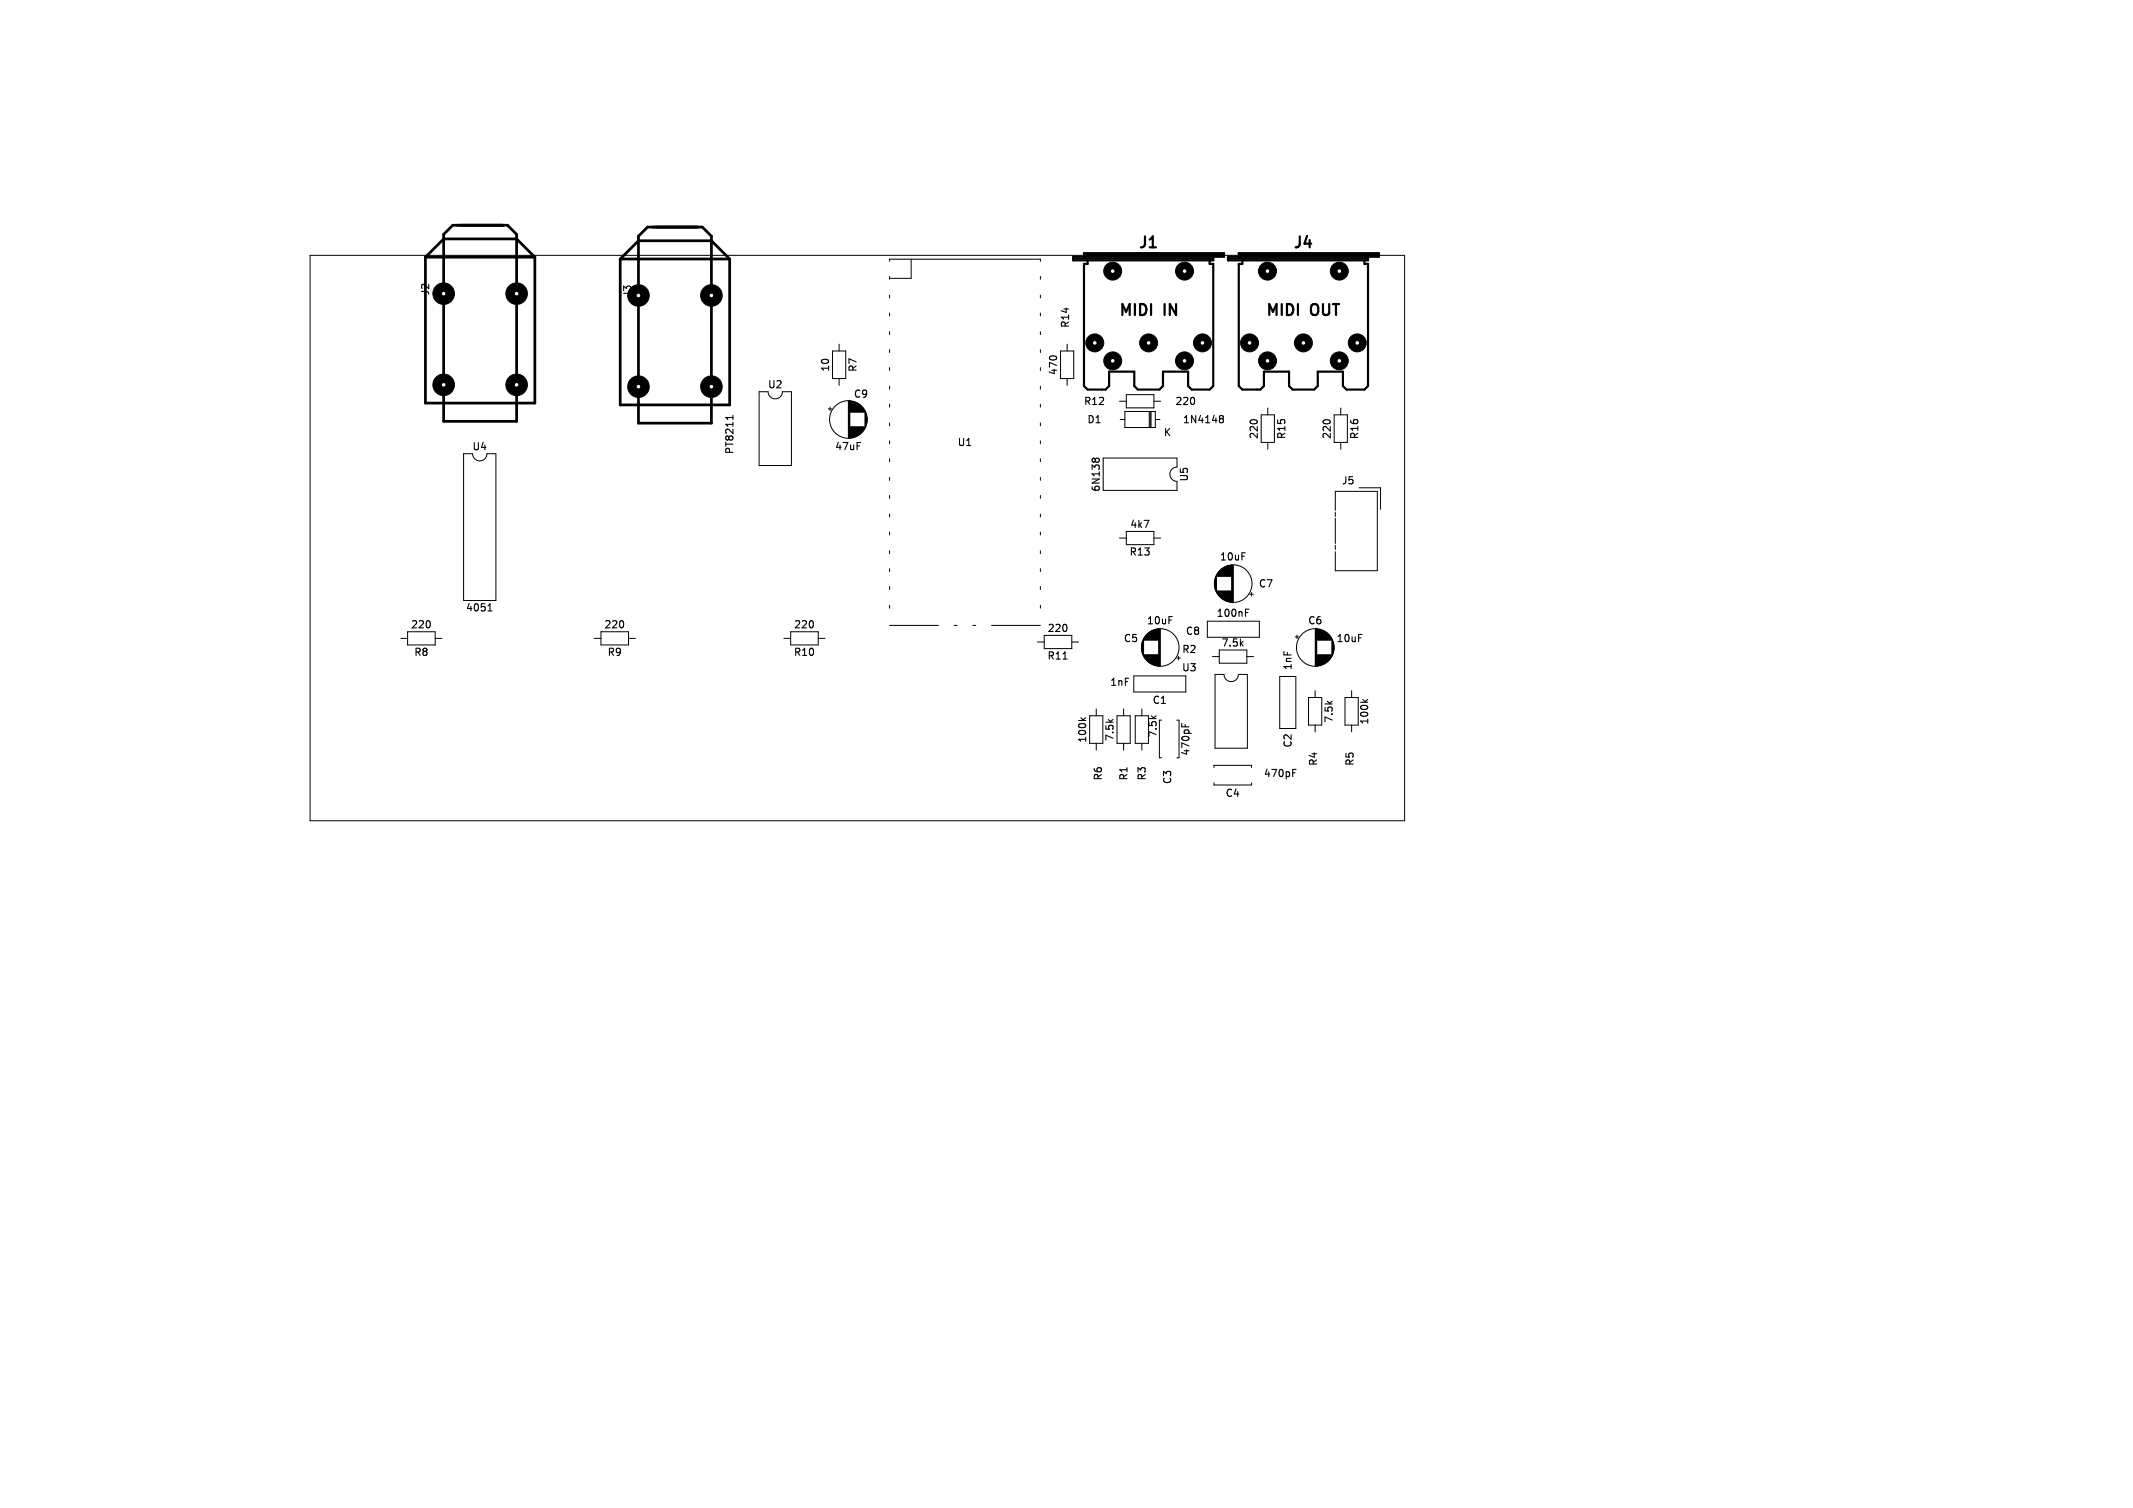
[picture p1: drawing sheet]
<svg xmlns="http://www.w3.org/2000/svg" width="297mm" height="210mm" viewBox="0 0 297 210" stroke-linecap="round" stroke-linejoin="round" font-family="sans-serif">
<defs><g id="words">
<g font-size="2.1">
<text x="158.3" y="35">J1</text>
<text x="179.9" y="35">J4</text>
<text x="155.6" y="44.4">MIDI</text>
<text x="162.1" y="44.4">IN</text>
<text x="176.1" y="44.4">MIDI</text>
<text x="182.6" y="44.4">OUT</text>
</g>
<g font-size="1.4">
<text x="60" y="41.2" transform="rotate(-90 60 41.2)">J2</text>
<text x="88.1" y="41.5" transform="rotate(-90 88.1 41.5)">J3</text>
<text x="149.1" y="45.8" transform="rotate(-90 149.1 45.8)">R14</text>
<text x="115.6" y="51.9" transform="rotate(-90 115.6 51.9)">10</text>
<text x="119.5" y="51.9" transform="rotate(-90 119.5 51.9)">R7</text>
<text x="147.4" y="52.4" transform="rotate(-90 147.4 52.4)">470</text>
<text x="106.8" y="54.3">U2</text>
<text x="118.8" y="55.6">C9</text>
<text x="150.8" y="56.6">R12</text>
<text x="151.3" y="59.1">D1</text>
<text x="163.5" y="56.6">220</text>
<text x="164.6" y="59.1">1N4148</text>
<text x="65.7" y="62.9">U4</text>
<text x="102.3" y="63.4" transform="rotate(-90 102.3 63.4)">PT8211</text>
<text x="116.2" y="62.9">47uF</text>
<text x="133.2" y="62.3">U1</text>
<text x="161.9" y="60.9">K</text>
<text x="175.3" y="61.2" transform="rotate(-90 175.3 61.2)">220</text>
<text x="179.2" y="61.3" transform="rotate(-90 179.2 61.3)">R15</text>
<text x="185.5" y="61.2" transform="rotate(-90 185.5 61.2)">220</text>
<text x="189.3" y="61.3" transform="rotate(-90 189.3 61.3)">R16</text>
<text x="153.3" y="68.6" transform="rotate(-90 153.3 68.6)">6N138</text>
<text x="165.6" y="67.2" transform="rotate(-90 165.6 67.2)">U5</text>
<text x="186.7" y="67.7">J5</text>
<text x="157.2" y="77.6">R13</text>
<text x="157.3" y="73.7">4k7</text>
<text x="169.8" y="78.3">10uF</text>
<text x="175.2" y="82">C7</text>
<text x="57.1" y="87.7">220</text>
<text x="64.8" y="85.4">4051</text>
<text x="84" y="87.7">220</text>
<text x="110.5" y="87.7">220</text>
<text x="145.8" y="88.2">220</text>
<text x="156.4" y="89.6">C5</text>
<text x="159.6" y="87.1">10uF</text>
<text x="165" y="88.6">C8</text>
<text x="169.3" y="86.1">100nF</text>
<text x="182" y="87.1">C6</text>
<text x="186" y="89.6">10uF</text>
<text x="57.6" y="91.5">R8</text>
<text x="84.5" y="91.5">R9</text>
<text x="110.4" y="91.5">R10</text>
<text x="145.7" y="92.1">R11</text>
<text x="154.5" y="95.7">1nF</text>
<text x="164.5" y="93.7">U3</text>
<text x="164.5" y="91.1">R2</text>
<text x="170" y="90.2">7.5k</text>
<text x="180" y="93.4" transform="rotate(-90 180 93.4)">1nF</text>
<text x="160.4" y="98.2">C1</text>
<text x="185.8" y="100.8" transform="rotate(-90 185.8 100.8)">7.5k</text>
<text x="190.7" y="101" transform="rotate(-90 190.7 101)">100k</text>
<text x="151.4" y="103.6" transform="rotate(-90 151.4 103.6)">100k</text>
<text x="155.3" y="103.3" transform="rotate(-90 155.3 103.3)">7.5k</text>
<text x="161.3" y="102.8" transform="rotate(-90 161.3 102.8)">7.5k</text>
<text x="165.8" y="105.3" transform="rotate(-90 165.8 105.3)">470pF</text>
<text x="180" y="104.2" transform="rotate(-90 180 104.2)">C2</text>
<text x="183.6" y="106.8" transform="rotate(-90 183.6 106.8)">R4</text>
<text x="188.7" y="106.8" transform="rotate(-90 188.7 106.8)">R5</text>
<text x="153.6" y="108.8" transform="rotate(-90 153.6 108.8)">R6</text>
<text x="157.2" y="108.8" transform="rotate(-90 157.2 108.8)">R1</text>
<text x="159.7" y="108.8" transform="rotate(-90 159.7 108.8)">R3</text>
<text x="163.3" y="109.3" transform="rotate(-90 163.3 109.3)">C3</text>
<text x="170.6" y="111.2">C4</text>
<text x="175.9" y="108.4">470pF</text>
</g>
</g></defs>
<g fill="none" stroke="#000" stroke-width=".15">
<path d="M102.1 57.9v.5M102.1 58.1h-1l.2 .2M146.3 49.6h.6M166.3 55.5v.6M169.9 58.3h.1M169.9 57.9h.3l.1 .1 .1 .1-.2 .2M170 58.3h.2M170 58.3l-.1 .1M170.2 58.3l.2 .2-.1 .3-.1 .1-.3-.1M174.3 58.5h.6M184.4 58.5h.6M119.3 61.6h.5"/>
<path d="M152.5 64l-.2-.2-.2 .2v.2M152.5 64l.1-.2h.3l.1 .1 .1 .3M152.5 64v.2M159.3 72.5h.7l-.5 1M172.9 77h.5M59.9 86.6v.6M67.9 85.1h.6M68 84.3l.2-.2v1M86.8 86.6v.6M113.2 86.6v.6M148 91.8h.6M148.5 87.1v.7"/>
<path d="M150.5 100l.4 .3M151.2 100l-.4 .2M160.3 99.7l.4 .4M161 99.7l-.4 .3M162.8 85.9h.4M172.8 89.6l.3 .4M173.1 89.3l-.4 .4M173.4 85.3h.4M173.4 84.8h.5M184.8 97.7l.4 .3M185.5 97.7l-.4 .2M189.2 88.4h.5"/>
<path d="M189.8 97.4l.4 .4M190.4 97.4l-.3 .3M154.3 100.2l.4 .4M155 100.2l-.4 .3M164.6 100.7v.5M165 100.9v.3M180 107.6h.3M180 107.2h.5"/>
</g>
<path d="M149.4 36h19.5M150.9 35.8v-.5h19.5v.5h-21v.5h19.5v-.5M150.9 35.5h19.5M151.4 36.3v.5h-.5v17l.5 .5h2.5l.5-.5v-2h3.5v2l.5 .5h3l.5-.5v-2h3.5v2l.5 .5h2.5l.5-.5v-17h-.5v-.5M160.1 34.4h.9M171 36h19.5M172.5 35.8v-.5h19.5v.5h-21v.5h19.5v-.5M172.5 35.5h19.5M173 36.3v.5h-.5v17l.5 .5h2.5l.5-.5v-2h3.5v2l.5 .5h3l.5-.5v-2h3.5v2l.5 .5h2.5l.5-.5v-17h-.5v-.5" fill="none" stroke="#000" stroke-width=".3"/>
<g fill="none" stroke="#000" stroke-width=".14">
<path d="M43.2 35.6h152.4v78.7h-152.4zM123.9 36.4v-.3h21v.3M123.9 38.5v.4M126.9 36.1v2.7h-3M144.9 38.5v.4M105.7 54.6h1.3a1 1 0 0 0 .9 1 1 1 0 0 0 1-1h1.3v10.2h-4.5zM115.3 56.9h.5M115.6 56.7v.5M115.9 48.9h1.9v3.8h-1.9zM116.8 47.9v1M116.8 52.7v1M118.1 55.8v5.2"/>
<path d="M118.2 55.8v5.2M118.3 55.8v5.2M118.4 55.9v1.5M118.4 59.5v1.5M118.5 55.9v1.5M118.5 59.5v1.5M118.6 55.9v1.5M118.6 59.5v1.5M118.7 55.9v1.5M118.7 59.5v1.4M118.8 55.9v1.5M118.8 59.5v1.4"/>
<path d="M118.9 55.9v1.5M118.9 59.5v1.4M118.9 56v1.4M119 56v1.4M119 59.5v1.4M119 59.5v1.3M119.1 56v1.4M119.1 59.5v1.3M119.2 56.1v1.3M119.2 59.5v1.3M119.3 56.1v1.3M119.3 59.5v1.2"/>
<path d="M119.4 56.2v1.2M119.4 59.5v1.2M119.5 56.2v1.2M119.5 59.5v1.1M119.6 56.3v1.1M119.6 59.5v1.1M119.6 59.5v1M119.7 56.3v1.1M119.7 59.5v1M119.7 56.4v1M119.8 56.4v1M119.8 59.5v.9"/>
<path d="M119.9 56.5v.9M119.9 59.5v.9M119.9 59.5v.8M119.9 56.6v.8M120 56.6v.8M120 59.5v.7M120.1 56.7v.7M120.1 59.5v.7M120.1 59.5v.6M120.1 56.8v.6M120.2 56.8v.6M120.2 59.5v.5"/>
<path d="M120.2 56.9v.5M120.3 56.9v.5M120.3 59.5v.4M120.3 57v.4M120.3 59.5v.3M120.4 57.1v.3M120.4 59.5v.2M120.4 57.2v.2M120.5 57.2v2.4M120.5 57.3v2.2M120.5 57.4v2M120.6 57.5v1.8"/>
<path d="M120.6 57.6v1.6M120.7 57.7v1.4M120.7 57.9v1M120.7 58.1v.6M123.9 41.1v.4M123.9 43.6v.4M123.9 46.2v.4M123.9 48.7v.4M123.9 51.2v.4M123.9 53.8v.4M123.9 56.3v.4M123.9 58.9v.4"/>
<path d="M144.9 41.1v.4M144.9 43.6v.4M144.9 46.2v.4M144.9 48.7v.4M144.9 51.2v.4M144.9 53.8v.4M144.9 56.3v.4M144.9 58.9v.4M147.7 48.9h1.8v3.8h-1.8zM148.6 47.9v1M148.6 52.7v1M155.9 55.9h.9"/>
<path d="M156 58.4h.6M156.6 57.3h4.3v2.2h-4.3zM156.8 55h3.9v1.8h-3.9zM160 57.3v2.2M160.2 57.3v2.2M160.3 57.3v2.2M160.7 55.9h.9M160.9 58.4h.6M175.6 57.8h1.8v3.8h-1.8zM176.5 56.8v1M185.8 57.8h1.8v3.8h-1.8zM186.7 56.8v1"/>
<path d="M64.6 63.2h1.2a1 1 0 0 0 1 1 1 1 0 0 0 1-1h1.3v20.4h-4.5zM123.9 61.4v.4M123.9 63.9v.4M123.9 66.5v.4M123.9 69v.4M123.9 71.6v.4M123.9 74.1v.4M123.9 76.7v.4M123.9 79.2v.4M144.9 61.4v.4M144.9 63.9v.4M144.9 66.5v.4"/>
<path d="M144.9 69v.4M144.9 71.6v.4M144.9 74.1v.4M144.9 76.7v.4M144.9 79.2v.4M153.6 63.8h10.3v1.2a1 1 0 0 0-1 1 1 1 0 0 0 1 1v1.3h-10.3zM155.9 74.9h.9M156.8 74h3.9v1.8h-3.9zM160.7 74.9h.9M169.5 80v.2M169.5 79.9v.3M169.6 79.8v.4"/>
<path d="M169.6 79.7v.5M169.7 79.7v.5M169.7 79.6v.6M169.8 79.6v.6M169.8 79.5v.7M169.9 79.5v.7M169.9 79.4v.8M170 79.4v.8M170 79.3v.9M170.1 79.3v.9M170.1 79.2v1M170.2 79.2v1"/>
<path d="M170.3 79.1v1.1M170.4 79.1v1.1M170.4 79v1.2M170.5 79v1.2M170.6 79v1.2M170.6 78.9v1.3M170.7 78.9v1.3M170.8 78.9v1.3M170.9 78.8v1.4M171 78.8v1.4M171.1 78.8v1.4M171.2 78.8v1.4"/>
<path d="M171.2 78.7v1.5M171.3 78.7v1.5M171.4 78.7v1.5M171.5 78.7v1.5M171.5 78.7v5.2M171.6 78.7v5.2M171.7 78.7v5.2M176.5 61.6v1M185.9 71.1v-2.7h5.9v11.1h-5.9v-2.7M185.9 71.3v.6M185.9 72.2v3.5M185.9 75.9v.6"/>
<path d="M186.7 61.6v1M189.2 67.9h3v3M55.8 88.9h1M56.8 88h3.8v1.8h-3.8zM60.6 88.9h.9M82.7 88.9h1M83.7 88h3.8v1.8h-3.8zM87.5 88.9h1M109.1 88.9h1M110.1 88h3.8v1.8h-3.8zM113.9 88.9h1M123.9 81.7v.4"/>
<path d="M123.9 84.3v.4M123.9 87.1h6.8M132.9 87.1h.4M135.5 87.1h.4M138.1 87.1h6.8M144.5 89.4h.9M144.9 81.7v.4M144.9 84.3v.4M145.4 88.5h3.8v1.8h-3.8zM149.2 89.4h1M151.7 99.7h1.9v3.8h-1.9zM152.6 98.7v1"/>
<path d="M155.5 99.7h1.9v3.8h-1.9zM156.5 98.7v1M157.9 94.1h7.2v2.3h-7.2zM158.1 99.7h1.8v3.8h-1.8zM159 89.9v.6M159 89.7v1M159 98.7v1M159 89.5v1.3M159.1 89.4v1.6M159.1 89.3v1.8M159.2 89.2v2M159.2 89.1v2.2"/>
<path d="M159.2 89v2.3M159.3 88.9v.2M159.3 91.2v.2M159.3 91.2v.3M159.4 88.8v.3M159.4 91.2v.4M159.4 88.7v.4M159.4 91.2v.5M159.5 88.6v.5M159.5 91.2v.5M159.5 91.2v.6M159.6 88.5v.6"/>
<path d="M159.6 91.2v.6M159.6 91.2v.7M159.6 88.4v.7M159.7 88.4v.7M159.7 91.2v.8M159.7 88.3v.8M159.8 88.3v.8M159.8 91.2v.8M159.8 91.2v.9M159.8 88.2v.9M159.9 88.2v.9M159.9 91.2v.9"/>
<path d="M159.9 91.2v1M160 88.1v1M160 91.2v1M160 91.2v1.1M160.1 88v1.1M160.1 91.2v1.1M160.2 88v1.1M160.2 91.2v1.1M160.2 91.2v1.2M160.2 87.9v1.2M160.3 87.9v1.2M160.3 91.2v1.2"/>
<path d="M160.4 87.9v1.2M160.4 91.2v1.3M160.4 87.8v1.3M160.5 87.8v1.3M160.5 91.2v1.3M160.6 87.8v1.3M160.6 91.2v1.4M160.7 87.7v1.4M160.7 91.2v1.4M160.8 87.7v1.4M160.8 91.2v1.4M160.8 91.2v1.5"/>
<path d="M160.9 87.7v1.4M160.9 91.2v1.5M161 87.7v1.4M161 91.2v1.5M161 87.6v1.5M161.1 87.6v1.5M161.1 91.2v1.5M161.2 87.6v1.5M161.2 91.2v1.5M161.3 87.6v1.5M161.3 91.2v1.5M161.4 87.6v5.1"/>
<path d="M161.5 87.6v5.1M161.6 87.6v5.1M163.9 91.6h.5M164.1 91.4v.5M168.1 86.5h7.3v2.2h-7.3zM168.8 91.4h1M169.1 81v.6M169.2 80.8v1M169.2 93.9h1.2a1 1 0 0 0 1 1 1 1 0 0 0 1-1h1.3v10.3h-4.5zM169.2 80.6v1.4M169.2 80.5v1.6M169.3 80.4v1.8"/>
<path d="M169.3 80.3v2M169.4 80.2v2.2M169.4 80.1v2.4M169.4 80v.2M169.4 82.3v.2M169.5 82.3v.3M169.5 82.3v.4M169.6 82.3v.4M169.6 82.3v.5M169.7 82.3v.6M169.8 82.3v.7M169.8 90.5h3.8v1.9h-3.8z"/>
<path d="M169.8 82.3v.8M169.9 82.3v.8M170 82.3v.9M170 82.3v1M170.1 82.3v1M170.2 82.3v1M170.2 82.3v1.1M170.3 82.3v1.1M170.3 82.3v1.2M170.4 82.3v1.2M170.5 82.3v1.2M170.5 82.3v1.3"/>
<path d="M170.6 82.3v1.3M170.7 82.3v1.3M170.7 82.3v1.4M170.8 82.3v1.4M170.9 82.3v1.4M171 82.3v1.4M171 82.3v1.5M171.1 82.3v1.5M171.2 82.3v1.5M171.3 82.3v1.5M171.4 82.3v1.5M171.5 82.3v1.5"/>
<path d="M173.6 91.4h1M174 82.8h.5M174.3 82.5v.5M178.2 94.2h2.2v7.2h-2.2zM180.3 88.7h.5M180.6 88.4v.5M182.2 97.1h1.8v3.9h-1.8zM183.1 96.2v.9M183.1 87.6v5.1M183.2 87.6v5.1M183.3 87.6v5.1M183.4 87.6v1.5"/>
<path d="M183.4 91.2v1.5M183.5 87.6v1.5M183.5 91.2v1.5M183.6 87.6v1.5M183.6 91.2v1.5M183.7 87.6v1.5M183.7 91.2v1.5M183.7 87.7v1.4M183.8 87.7v1.4M183.8 91.2v1.5M183.9 87.7v1.4M183.9 91.2v1.5"/>
<path d="M183.9 91.2v1.4M184 87.7v1.4M184 91.2v1.4M184.1 87.8v1.3M184.1 91.2v1.4M184.2 87.8v1.3M184.2 91.2v1.3M184.3 87.8v1.3M184.3 91.2v1.3M184.3 87.9v1.2M184.4 87.9v1.2M184.4 91.2v1.2"/>
<path d="M184.5 87.9v1.2M184.5 91.2v1.2M184.5 88v1.1M184.5 91.2v1.1M184.6 88v1.1M184.6 91.2v1.1M184.7 88.1v1M184.7 91.2v1.1M184.7 91.2v1M184.8 88.2v.9M184.8 91.2v1M184.8 91.2v.9"/>
<path d="M184.9 88.2v.9M184.9 91.2v.9M184.9 88.3v.8M184.9 91.2v.8M185 88.3v.8M185 91.2v.8M185 88.4v.7M185.1 88.4v.7M185.1 91.2v.7M185.1 88.5v.6M185.1 91.2v.6M185.2 88.6v.5"/>
<path d="M185.2 91.2v.6M185.2 91.2v.5M185.3 88.7v.4M185.3 91.2v.5M185.3 91.2v.4M185.3 88.8v.3M185.4 88.9v.2M185.4 91.2v.3M185.4 91.2v.2M185.5 89v2.3M185.5 89.1v2.2M185.5 89.2v2"/>
<path d="M185.6 89.3v1.8M185.6 89.4v1.6M185.7 89.5v1.3M185.7 89.7v1M185.7 89.9v.6M187.3 97.1h1.8v3.9h-1.8zM188.2 96.2v.9M152.6 103.5v1M156.5 103.5v1M159 103.5v1M161.4 100.3v5.2h.3M163.9 100.3h.3v5.2h-.3"/>
<path d="M169 106.9v-.3h5.3v.3M169 109v.3h5.3v-.3M183.1 101v.9M188.2 101v.9"/>
<circle cx="118.1" cy="58.4" r="2.62"/>
<circle cx="161.6" cy="90.2" r="2.62"/>
<circle cx="171.7" cy="81.3" r="2.62"/>
<circle cx="183.1" cy="90.2" r="2.62"/>
</g>
<path d="M59.2 35.8v20.3h15.3v-20.3M59.2 35.8h15.3M59.2 35.8l2.6-2.5h10.1l2.6 2.5M63 31.4h7.7l1.2 1.2v26.1h-10.1v-26.1zM86.4 36.1v20.3h15.2v-20.3M86.4 36.1h15.2M86.4 36.1l2.5-2.6h10.2l2.5 2.6M90.2 31.6h7.6l1.3 1.3v26h-10.2v-26z" fill="none" stroke="#000" stroke-width=".38"/>
<g fill="#000" stroke="#000" stroke-width=".14">
<circle cx="154.9" cy="37.8" r="1.25"/>
<circle cx="164.9" cy="37.8" r="1.25"/>
<circle cx="176.5" cy="37.8" r="1.25"/>
<circle cx="186.5" cy="37.8" r="1.25"/>
<circle cx="61.8" cy="40.9" r="1.5"/>
<circle cx="61.8" cy="53.6" r="1.5"/>
<circle cx="71.9" cy="40.9" r="1.5"/>
<circle cx="71.9" cy="53.6" r="1.5"/>
<circle cx="88.9" cy="41.1" r="1.5"/>
<circle cx="88.9" cy="53.8" r="1.5"/>
<circle cx="99.1" cy="41.1" r="1.5"/>
<circle cx="99.1" cy="53.8" r="1.5"/>
<circle cx="152.4" cy="47.8" r="1.25"/>
<circle cx="154.9" cy="50.3" r="1.25"/>
<circle cx="159.9" cy="47.8" r="1.25"/>
<circle cx="164.9" cy="50.3" r="1.25"/>
<circle cx="167.4" cy="47.8" r="1.25"/>
<circle cx="174" cy="47.8" r="1.25"/>
<circle cx="176.5" cy="50.3" r="1.25"/>
<circle cx="181.5" cy="47.8" r="1.25"/>
<circle cx="186.5" cy="50.3" r="1.25"/>
<circle cx="189" cy="47.8" r="1.25"/>
</g>
<g fill="#fff" stroke="#fff" stroke-width=".14">
<circle cx="149.4" cy="107.9" r=".17"/>
<circle cx="93.7" cy="97.8" r=".17"/>
<circle cx="78.2" cy="51.6" r=".17"/>
<circle cx="91.4" cy="97.5" r=".17"/>
<circle cx="97" cy="63.2" r=".17"/>
<circle cx="97" cy="37.1" r=".17"/>
<circle cx="116.8" cy="37.1" r=".17"/>
<circle cx="99.3" cy="70.6" r=".17"/>
<circle cx="136.9" cy="37.6" r=".17"/>
<circle cx="118.4" cy="93.7" r=".17"/>
<circle cx="132.1" cy="45.2" r=".17"/>
<circle cx="96.5" cy="64.5" r=".17"/>
<circle cx="96.5" cy="90.7" r=".17"/>
<circle cx="73.4" cy="62" r=".17"/>
<circle cx="175.5" cy="91.4" r=".18"/>
<circle cx="167.9" cy="91.4" r=".18"/>
<circle cx="164.9" cy="37.8" r=".17"/>
<circle cx="154.9" cy="37.8" r=".17"/>
<circle cx="152.4" cy="47.8" r=".17"/>
<circle cx="159.9" cy="47.8" r=".17"/>
<circle cx="167.4" cy="47.8" r=".17"/>
<circle cx="154.9" cy="50.3" r=".17"/>
<circle cx="164.9" cy="50.3" r=".17"/>
<circle cx="173" cy="81.3" r=".18"/>
<circle cx="170.5" cy="81.3" r=".17"/>
<circle cx="164" cy="95.2" r=".17"/>
<circle cx="159" cy="95.3" r=".18"/>
<circle cx="104.1" cy="55.9" r=".17"/>
<circle cx="104.1" cy="58.4" r=".17"/>
<circle cx="104.1" cy="61" r=".17"/>
<circle cx="104.1" cy="63.5" r=".17"/>
<circle cx="111.8" cy="63.5" r=".17"/>
<circle cx="111.8" cy="61" r=".17"/>
<circle cx="111.8" cy="58.4" r=".17"/>
<circle cx="111.8" cy="55.9" r=".17"/>
<circle cx="152.6" cy="97.8" r=".18"/>
<circle cx="152.6" cy="105.4" r=".18"/>
<circle cx="162.8" cy="90.2" r=".18"/>
<circle cx="160.3" cy="90.2" r=".17"/>
<circle cx="89.4" cy="88.9" r=".17"/>
<circle cx="81.8" cy="88.9" r=".17"/>
<circle cx="99.1" cy="53.8" r=".17"/>
<circle cx="99.1" cy="41.1" r=".17"/>
<circle cx="88.9" cy="41.1" r=".17"/>
<circle cx="88.9" cy="53.8" r=".17"/>
<circle cx="116.8" cy="47" r=".17"/>
<circle cx="116.8" cy="54.6" r=".17"/>
<circle cx="181.9" cy="90.2" r=".17"/>
<circle cx="184.4" cy="90.2" r=".18"/>
<circle cx="162.6" cy="74.9" r=".17"/>
<circle cx="154.9" cy="74.9" r=".17"/>
<circle cx="151.1" cy="89.4" r=".17"/>
<circle cx="143.5" cy="89.4" r=".17"/>
<circle cx="162.8" cy="100.4" r=".18"/>
<circle cx="162.8" cy="105.4" r=".18"/>
<circle cx="125.5" cy="37.5" r=".17"/>
<circle cx="125.5" cy="40" r=".17"/>
<circle cx="125.5" cy="42.5" r=".17"/>
<circle cx="125.5" cy="45.1" r=".17"/>
<circle cx="125.5" cy="47.6" r=".17"/>
<circle cx="125.5" cy="50.2" r=".17"/>
<circle cx="125.5" cy="52.7" r=".17"/>
<circle cx="125.5" cy="55.2" r=".17"/>
<circle cx="125.5" cy="57.8" r=".17"/>
<circle cx="125.5" cy="60.3" r=".17"/>
<circle cx="125.5" cy="62.9" r=".17"/>
<circle cx="125.5" cy="65.4" r=".17"/>
<circle cx="125.5" cy="67.9" r=".17"/>
<circle cx="125.5" cy="70.5" r=".17"/>
<circle cx="125.5" cy="73" r=".17"/>
<circle cx="125.5" cy="75.6" r=".17"/>
<circle cx="125.5" cy="78.1" r=".17"/>
<circle cx="125.5" cy="80.6" r=".17"/>
<circle cx="125.5" cy="83.2" r=".17"/>
<circle cx="125.5" cy="85.7" r=".17"/>
<circle cx="143.3" cy="85.7" r=".17"/>
<circle cx="143.3" cy="83.2" r=".17"/>
<circle cx="143.3" cy="80.6" r=".17"/>
<circle cx="143.3" cy="78.1" r=".17"/>
<circle cx="143.3" cy="75.6" r=".17"/>
<circle cx="143.3" cy="73" r=".17"/>
<circle cx="143.3" cy="70.5" r=".17"/>
<circle cx="143.3" cy="67.9" r=".17"/>
<circle cx="143.3" cy="65.4" r=".17"/>
<circle cx="143.3" cy="62.9" r=".17"/>
<circle cx="143.3" cy="60.3" r=".17"/>
<circle cx="143.3" cy="57.8" r=".17"/>
<circle cx="143.3" cy="55.2" r=".17"/>
<circle cx="143.3" cy="52.7" r=".17"/>
<circle cx="143.3" cy="50.2" r=".17"/>
<circle cx="143.3" cy="47.6" r=".17"/>
<circle cx="143.3" cy="45.1" r=".17"/>
<circle cx="143.3" cy="42.5" r=".17"/>
<circle cx="143.3" cy="40" r=".17"/>
<circle cx="143.3" cy="37.5" r=".17"/>
<circle cx="116.9" cy="58.4" r=".17"/>
<circle cx="119.4" cy="58.4" r=".17"/>
<circle cx="115.8" cy="88.9" r=".17"/>
<circle cx="108.2" cy="88.9" r=".17"/>
<circle cx="176.5" cy="55.9" r=".17"/>
<circle cx="176.5" cy="63.5" r=".17"/>
<circle cx="62.5" cy="88.9" r=".17"/>
<circle cx="54.9" cy="88.9" r=".17"/>
<circle cx="156.5" cy="97.8" r=".18"/>
<circle cx="156.5" cy="105.4" r=".18"/>
<circle cx="162.6" cy="62.2" r=".17"/>
<circle cx="160" cy="62.2" r=".17"/>
<circle cx="157.5" cy="62.2" r=".17"/>
<circle cx="154.9" cy="62.2" r=".17"/>
<circle cx="154.9" cy="69.8" r=".17"/>
<circle cx="157.5" cy="69.8" r=".17"/>
<circle cx="160" cy="69.8" r=".17"/>
<circle cx="162.6" cy="69.8" r=".17"/>
<circle cx="174.2" cy="87.6" r=".18"/>
<circle cx="169.2" cy="87.6" r=".18"/>
<circle cx="154.9" cy="55.9" r=".17"/>
<circle cx="162.6" cy="55.9" r=".17"/>
<circle cx="71.9" cy="53.6" r=".17"/>
<circle cx="71.9" cy="40.9" r=".17"/>
<circle cx="61.8" cy="40.9" r=".17"/>
<circle cx="61.8" cy="53.6" r=".17"/>
<circle cx="167.6" cy="95.2" r=".17"/>
<circle cx="167.6" cy="97.8" r=".17"/>
<circle cx="167.6" cy="100.3" r=".17"/>
<circle cx="167.6" cy="102.9" r=".17"/>
<circle cx="175.2" cy="102.9" r=".17"/>
<circle cx="175.2" cy="100.3" r=".17"/>
<circle cx="175.2" cy="97.8" r=".17"/>
<circle cx="175.2" cy="95.2" r=".17"/>
<circle cx="186.7" cy="55.9" r=".17"/>
<circle cx="186.7" cy="63.5" r=".17"/>
<circle cx="189.2" cy="70.9" r=".17"/>
<circle cx="189.2" cy="72.9" r=".17"/>
<circle cx="189.2" cy="74.9" r=".17"/>
<circle cx="189.2" cy="76.9" r=".17"/>
<circle cx="159" cy="105.4" r=".18"/>
<circle cx="159" cy="97.8" r=".18"/>
<circle cx="179.3" cy="100.3" r=".18"/>
<circle cx="179.3" cy="95.3" r=".18"/>
<circle cx="148.6" cy="47" r=".17"/>
<circle cx="148.6" cy="54.6" r=".17"/>
<circle cx="174.2" cy="107.9" r=".17"/>
<circle cx="169.2" cy="108" r=".18"/>
<circle cx="63" cy="64.5" r=".17"/>
<circle cx="63" cy="67.1" r=".17"/>
<circle cx="63" cy="69.6" r=".17"/>
<circle cx="63" cy="72.1" r=".17"/>
<circle cx="63" cy="74.7" r=".17"/>
<circle cx="63" cy="77.2" r=".17"/>
<circle cx="63" cy="79.8" r=".17"/>
<circle cx="63" cy="82.3" r=".17"/>
<circle cx="70.6" cy="82.3" r=".17"/>
<circle cx="70.6" cy="79.8" r=".17"/>
<circle cx="70.6" cy="77.2" r=".17"/>
<circle cx="70.6" cy="74.7" r=".17"/>
<circle cx="70.6" cy="72.1" r=".17"/>
<circle cx="70.6" cy="69.6" r=".17"/>
<circle cx="70.6" cy="67.1" r=".17"/>
<circle cx="70.6" cy="64.5" r=".17"/>
<circle cx="188.2" cy="95.3" r=".18"/>
<circle cx="188.2" cy="102.9" r=".18"/>
<circle cx="186.5" cy="37.8" r=".17"/>
<circle cx="176.5" cy="37.8" r=".17"/>
<circle cx="174" cy="47.8" r=".17"/>
<circle cx="181.5" cy="47.8" r=".17"/>
<circle cx="189" cy="47.8" r=".17"/>
<circle cx="176.5" cy="50.3" r=".17"/>
<circle cx="186.5" cy="50.3" r=".17"/>
<circle cx="183.1" cy="102.9" r=".18"/>
<circle cx="183.1" cy="95.3" r=".18"/>
<circle cx="162.6" cy="58.4" r=".17"/>
<circle cx="154.9" cy="58.4" r=".17"/>
<circle cx="57" cy="107.4" r=".17"/>
<circle cx="57" cy="94.7" r=".17"/>
<circle cx="49.4" cy="94.7" r=".17"/>
<circle cx="49.4" cy="92.2" r=".17"/>
<circle cx="57" cy="99.8" r=".17"/>
<circle cx="49.4" cy="99.8" r=".17"/>
<circle cx="57" cy="104.9" r=".17"/>
<circle cx="51.9" cy="94.7" r=".17"/>
<circle cx="54.5" cy="94.7" r=".17"/>
<circle cx="49.4" cy="104.9" r=".17"/>
<circle cx="104.9" cy="41" r=".17"/>
<circle cx="107.4" cy="41" r=".17"/>
<circle cx="109.9" cy="41" r=".17"/>
<circle cx="138" cy="107.4" r=".18"/>
<circle cx="138" cy="94.7" r=".18"/>
<circle cx="130.4" cy="94.7" r=".18"/>
<circle cx="130.4" cy="92.2" r=".18"/>
<circle cx="138" cy="99.8" r=".18"/>
<circle cx="130.4" cy="99.8" r=".18"/>
<circle cx="138" cy="104.9" r=".18"/>
<circle cx="132.9" cy="94.7" r=".18"/>
<circle cx="135.5" cy="94.7" r=".18"/>
<circle cx="130.4" cy="104.9" r=".18"/>
<circle cx="111.1" cy="107.4" r=".17"/>
<circle cx="111.1" cy="94.7" r=".17"/>
<circle cx="103.4" cy="94.7" r=".17"/>
<circle cx="103.4" cy="92.2" r=".17"/>
<circle cx="111.1" cy="99.8" r=".17"/>
<circle cx="103.4" cy="99.8" r=".17"/>
<circle cx="111.1" cy="104.9" r=".17"/>
<circle cx="106" cy="94.7" r=".17"/>
<circle cx="108.5" cy="94.7" r=".17"/>
<circle cx="103.4" cy="104.9" r=".17"/>
<circle cx="131.9" cy="67.5" r=".17"/>
<circle cx="134.4" cy="67.5" r=".17"/>
<circle cx="136.9" cy="67.5" r=".17"/>
<circle cx="78" cy="41" r=".17"/>
<circle cx="80.5" cy="41" r=".18"/>
<circle cx="83" cy="41" r=".17"/>
<circle cx="104.9" cy="67.5" r=".17"/>
<circle cx="107.4" cy="67.5" r=".17"/>
<circle cx="109.9" cy="67.5" r=".17"/>
<circle cx="78" cy="67.5" r=".17"/>
<circle cx="80.5" cy="67.5" r=".17"/>
<circle cx="83" cy="67.5" r=".17"/>
<circle cx="131.9" cy="41" r=".17"/>
<circle cx="134.4" cy="41" r=".18"/>
<circle cx="136.9" cy="41" r=".17"/>
<circle cx="50.9" cy="41" r=".17"/>
<circle cx="53.4" cy="41" r=".17"/>
<circle cx="55.9" cy="41" r=".17"/>
<circle cx="84.2" cy="107.4" r=".18"/>
<circle cx="84.2" cy="94.7" r=".18"/>
<circle cx="76.6" cy="94.7" r=".18"/>
<circle cx="76.6" cy="92.2" r=".18"/>
<circle cx="84.2" cy="99.8" r=".18"/>
<circle cx="76.6" cy="99.8" r=".18"/>
<circle cx="84.2" cy="104.9" r=".18"/>
<circle cx="79.1" cy="94.7" r=".18"/>
<circle cx="81.6" cy="94.7" r=".18"/>
<circle cx="76.6" cy="104.9" r=".18"/>
<circle cx="50.9" cy="67.5" r=".17"/>
<circle cx="53.4" cy="67.5" r=".17"/>
<circle cx="55.9" cy="67.5" r=".17"/>
</g>
<g fill="none" stroke="#fff" stroke-width="1.1">
<path d="M48.6 48.1v.7M58.2 48.1v.7M75.7 48.1v.7M85.3 48.1v.7M102.6 48.1v.7M112.2 48.1v.7M129.6 48.1v.7M139.2 48.1v.7M48.6 74.7v.7M58.2 74.7v.7M75.7 74.7v.7M85.3 74.7v.7"/>
<path d="M102.6 74.7v.7M112.2 74.7v.7M129.6 74.7v.7M139.2 74.7v.7"/>
</g>
<use href="#words"/>
</svg>
